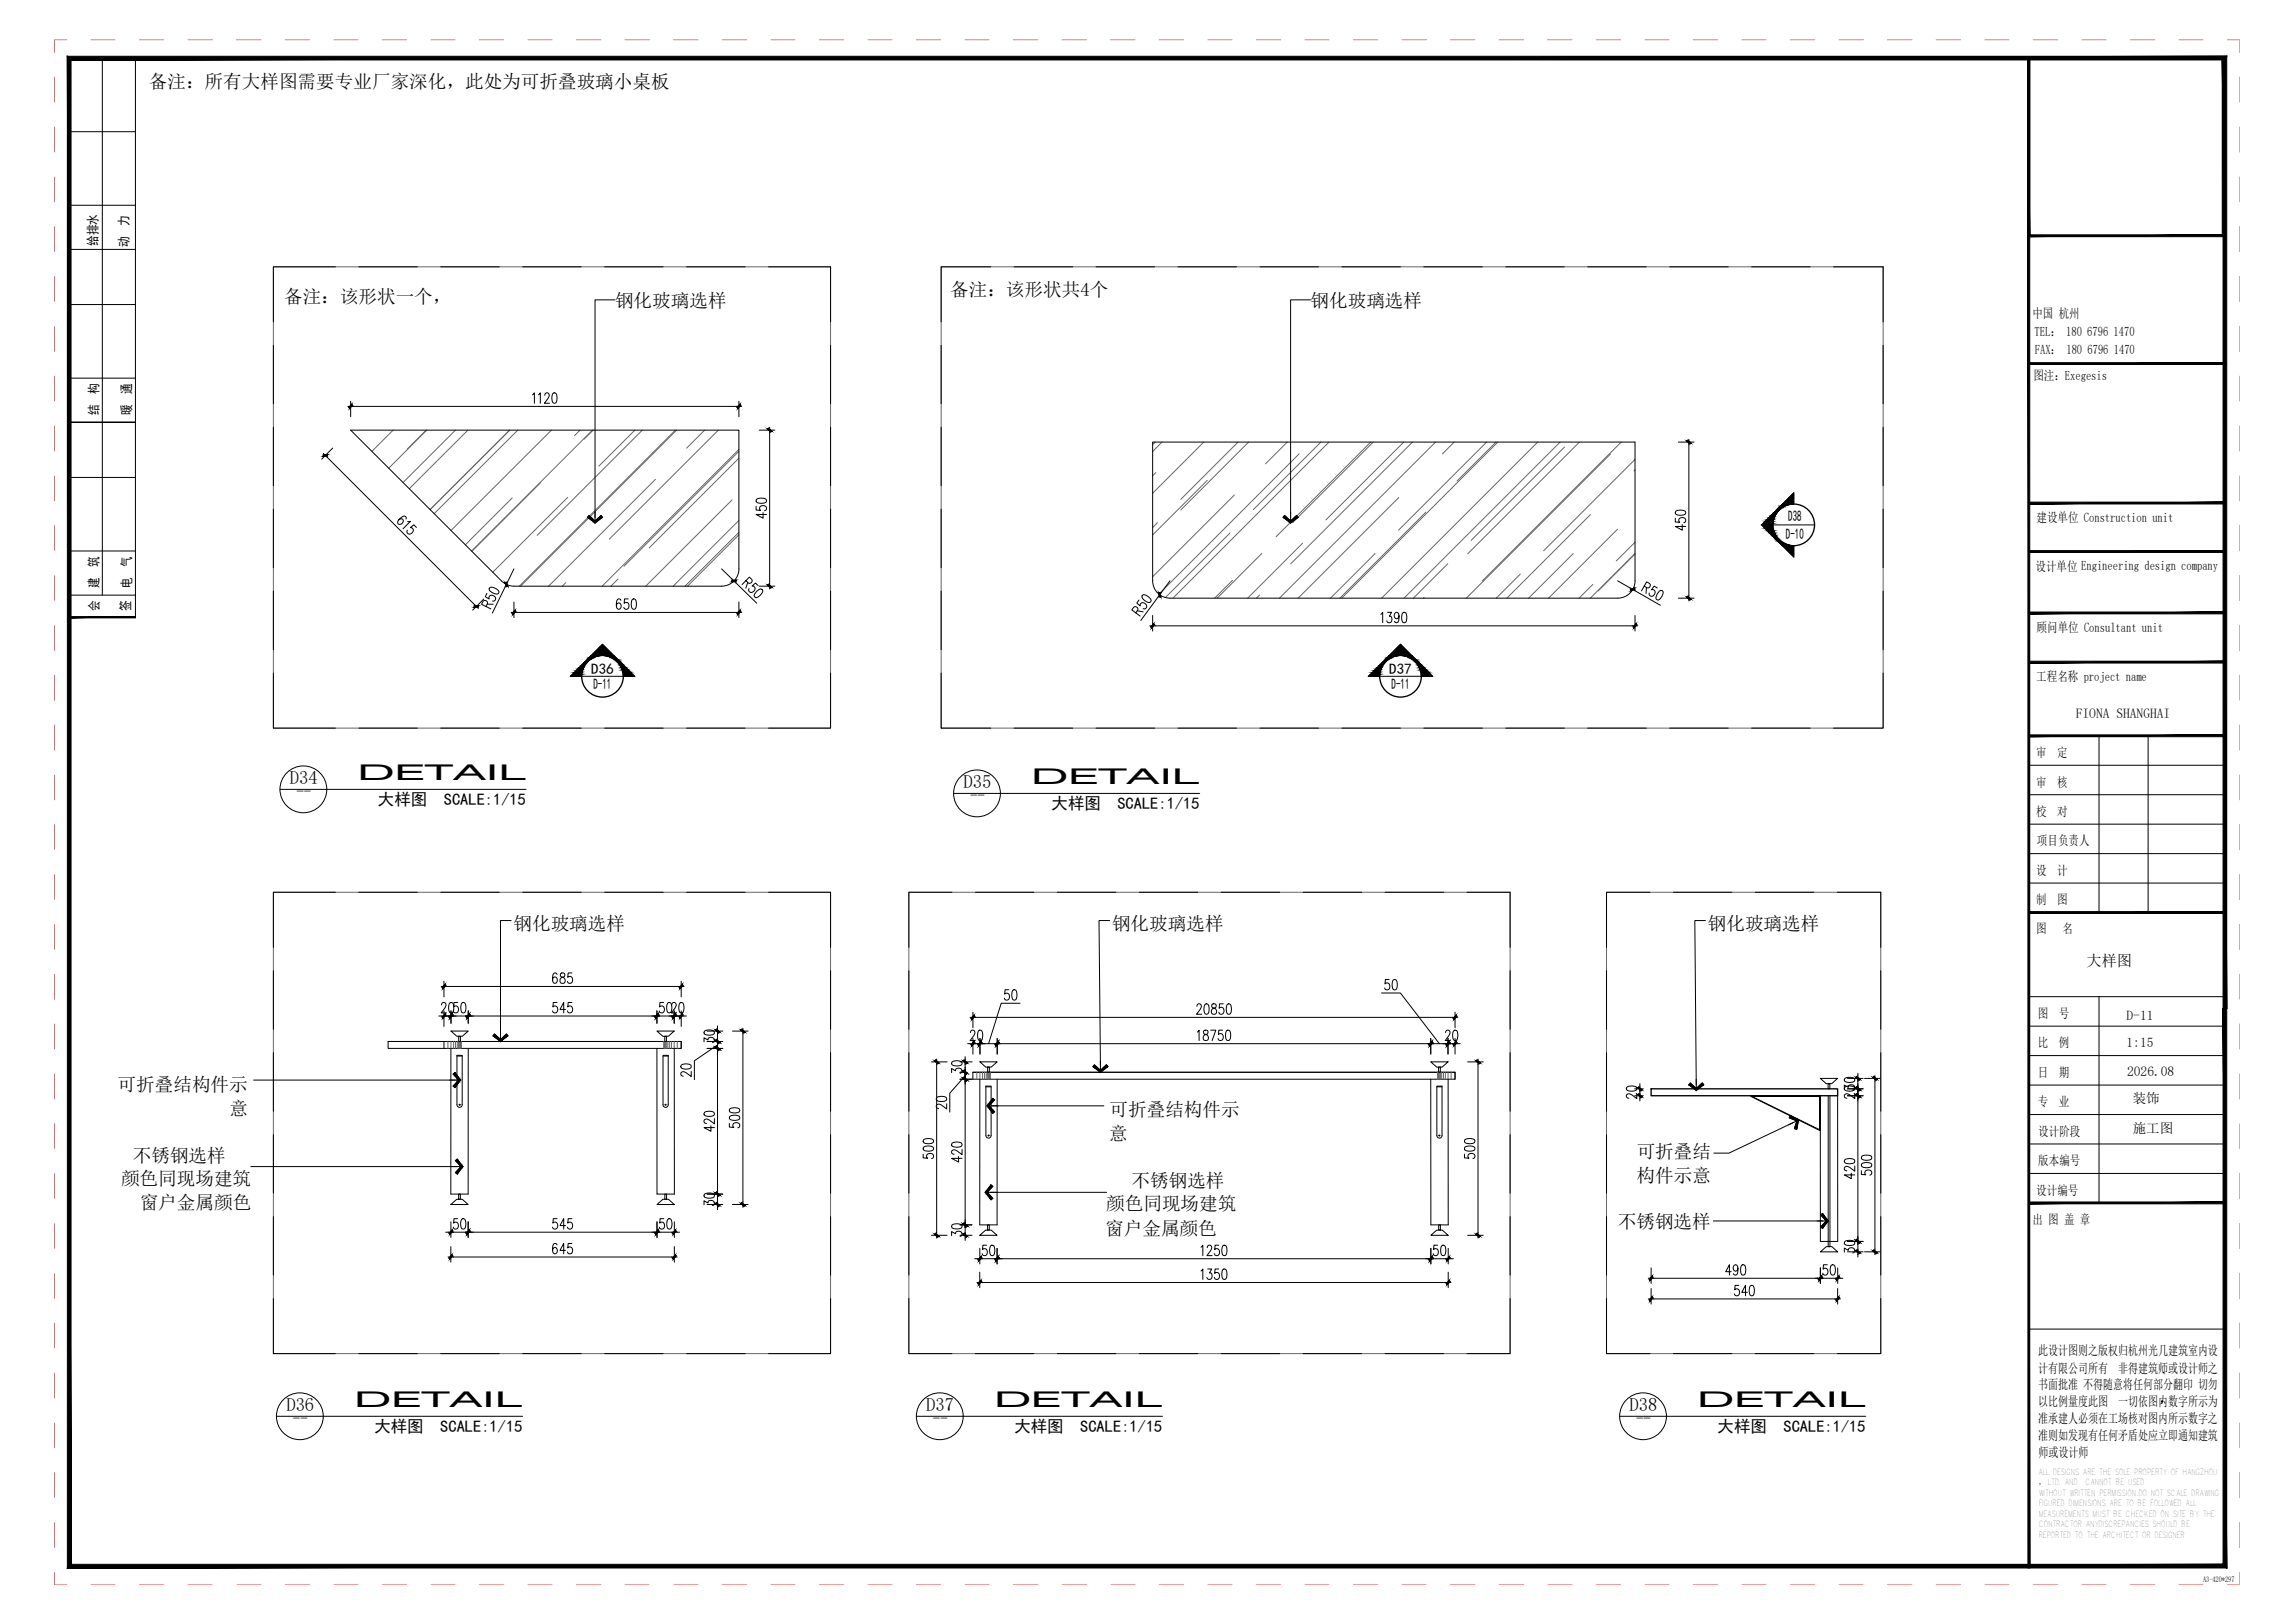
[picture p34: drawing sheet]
<svg xmlns="http://www.w3.org/2000/svg" width="594mm" height="420mm" viewBox="0 0 594 420" stroke-linecap="round" stroke-linejoin="round" font-family="sans-serif">
<defs><g id="words">
<g font-size="5.6">
<text x="92.6" y="202">DETAIL</text>
<text x="266.9" y="203.1">DETAIL</text>
<text x="91.7" y="364.3">DETAIL</text>
<text x="257.3" y="364.3">DETAIL</text>
<text x="439.4" y="364.3">DETAIL</text>
</g>
<g font-size="4.8">
<text x="38.5" y="22.9">备注：所有大样图需要专业厂家深化，此处为可折叠玻璃小桌板</text>
<text x="246" y="76.7">备注：该形状共4个</text>
<text x="73.5" y="78.5">备注：该形状一个，</text>
<text x="159.2" y="79.6">钢化玻璃选样</text>
<text x="339.3" y="79.6">钢化玻璃选样</text>
<text x="75" y="202.9">D34</text>
<text x="249.4" y="203.9">D35</text>
<text x="76.7" y="206.6">--</text>
<text x="251.1" y="207.7">--</text>
<text x="132.9" y="240.7">钢化玻璃选样</text>
<text x="287.9" y="240.7">钢化玻璃选样</text>
<text x="442.1" y="240.7">钢化玻璃选样</text>
<text x="30.4" y="282.3">可折叠结构件示</text>
<text x="59.4" y="288.5">意</text>
<text x="287.2" y="289">可折叠结构件示</text>
<text x="287.1" y="295.2">意</text>
<text x="423.7" y="299.8">可折叠结</text>
<text x="34.4" y="300.7">不锈钢选样</text>
<text x="423.7" y="306">构件示意</text>
<text x="31.3" y="306.7">颜色同现场建筑</text>
<text x="292.9" y="307.4">不锈钢选样</text>
<text x="36.2" y="312.9">窗户金属颜色</text>
<text x="286.4" y="313.4">颜色同现场建筑</text>
<text x="418.8" y="317.9">不锈钢选样</text>
<text x="286.1" y="319.6">窗户金属颜色</text>
<text x="74.1" y="365.2">D36</text>
<text x="239.8" y="365.2">D37</text>
<text x="421.8" y="365.2">D38</text>
<text x="75.8" y="368.9">--</text>
<text x="241.5" y="368.9">--</text>
<text x="423.5" y="368.9">--</text>
</g>
<g font-size="4.3">
<text x="97.8" y="208.4">大样图</text>
<text x="114.9" y="208.4">SCALE:1/15</text>
<text x="272.2" y="209.4">大样图</text>
<text x="289.2" y="209.4">SCALE:1/15</text>
<text x="96.9" y="370.7">大样图</text>
<text x="114" y="370.7">SCALE:1/15</text>
<text x="262.6" y="370.7">大样图</text>
<text x="279.6" y="370.7">SCALE:1/15</text>
<text x="444.6" y="370.7">大样图</text>
<text x="461.7" y="370.7">SCALE:1/15</text>
</g>
<g font-size="3.9">
<text x="462.9" y="134.9">D38</text>
<text x="462.3" y="139.6">D-10</text>
<text x="153" y="174.4">D36</text>
<text x="153.6" y="178.4">D-11</text>
<text x="359.6" y="174.4">D37</text>
<text x="360.2" y="178.4">D-11</text>
<text x="540.1" y="250.2">大样图</text>
</g>
<g font-size="3.5">
<text x="537.3" y="186">FIONA SHANGHAI</text>
<text x="550.5" y="263.9">D-11</text>
<text x="550.5" y="271">1:15</text>
<text x="550.6" y="278.5">2026.08</text>
<text x="552.1" y="285.5">装饰</text>
<text x="552.1" y="293.4">施工图</text>
</g>
<g font-size="3.4">
<text x="33.2" y="58.5" transform="rotate(-90 33.2 58.5)">力</text>
<text x="25.2" y="63.6" transform="rotate(-90 25.2 63.6)">给排水</text>
<text x="33.2" y="64" transform="rotate(-90 33.2 64)">动</text>
<text x="526.1" y="82.3">中国 杭州</text>
<text x="526.7" y="87">TEL： 180 6796 1470</text>
<text x="526.7" y="91.6">FAX： 180 6796 1470</text>
<text x="25.5" y="101.9" transform="rotate(-90 25.5 101.9)">构</text>
<text x="33.9" y="101.9" transform="rotate(-90 33.9 101.9)">通</text>
<text x="526.3" y="98.3">图注：Exegesis</text>
<text x="25.5" y="107.4" transform="rotate(-90 25.5 107.4)">结</text>
<text x="33.9" y="107.4" transform="rotate(-90 33.9 107.4)">暖</text>
<text x="527.2" y="135.2">建设单位 Construction unit</text>
<text x="25.5" y="146.7" transform="rotate(-90 25.5 146.7)">筑</text>
<text x="33.9" y="146.7" transform="rotate(-90 33.9 146.7)">气</text>
<text x="526.9" y="147.8">设计单位 Engineering design company</text>
<text x="25.5" y="152.2" transform="rotate(-90 25.5 152.2)">建</text>
<text x="33.9" y="152.2" transform="rotate(-90 33.9 152.2)">电</text>
<text x="25.6" y="158.2" transform="rotate(-90 25.6 158.2)">会</text>
<text x="33.7" y="158.2" transform="rotate(-90 33.7 158.2)">签</text>
<text x="527.2" y="163.7">顾问单位 Consultant unit</text>
<text x="527.1" y="176.4">工程名称 project name</text>
<text x="527.1" y="196">审</text>
<text x="532.5" y="196">定</text>
<text x="527.1" y="203.6">审</text>
<text x="532.5" y="203.6">核</text>
<text x="527.1" y="211.2">校</text>
<text x="532.5" y="211.2">对</text>
<text x="527.3" y="218.9">项目负责人</text>
<text x="527.1" y="226.5">设</text>
<text x="532.5" y="226.5">计</text>
<text x="527.1" y="234.1">制</text>
<text x="532.5" y="234.1">图</text>
<text x="527.1" y="241.6">图</text>
<text x="533.9" y="241.6">名</text>
<text x="527.5" y="263.5">图</text>
<text x="532.9" y="263.5">号</text>
<text x="527.5" y="271.1">比</text>
<text x="532.9" y="271.1">例</text>
<text x="527.5" y="278.8">日</text>
<text x="532.9" y="278.8">期</text>
<text x="527.5" y="286.4">专</text>
<text x="532.9" y="286.4">业</text>
<text x="527.6" y="294">设计阶段</text>
<text x="527.6" y="301.7">版本编号</text>
<text x="527.1" y="309.3">设计编号</text>
<text x="526.1" y="316.8">出 图 盖 章</text>
<text x="527.6" y="350.9">此设计图则之版权归杭州光几建筑室内设</text>
<text x="527.6" y="355.3">计有限公司所有</text>
<text x="527.6" y="359.7">书面批准 不得随意将任何部分翻印 切勿</text>
<text x="548.3" y="355.3">非得建筑师或设计师之</text>
<text x="527.6" y="364.1">以比例量度此图</text>
<text x="548.3" y="364.1">一切依图内数字所示为</text>
<text x="527.6" y="368.5">准承建人必须在工场核对图内所示数字之</text>
<text x="527.6" y="372.9">准则如发现有任何矛盾处应立即通知建筑</text>
<text x="527.7" y="377.1">师或设计师</text>
</g>
<text font-size="2.3" x="527.7" y="384.5">， LTD. AND</text>
<g font-size="2.1">
<text x="527.6" y="381.8">ALL DESIGNS ARE THE SOLE PROPERTY OF HANGZHOU</text>
<text x="527.7" y="389.9">FIGURED DIMENSIONS ARE TO BE FOLLOWED ALL</text>
<text x="527.7" y="387.2">WITHOUT WRITTEN PERMISSION.DO NOT SCALE DRAWING</text>
<text x="539.8" y="384.5">CANNOT BE USED</text>
<text x="527.7" y="392.6">MEASUREMENTS MUST BE CHECKED ON SITE BY THE</text>
<text x="527.7" y="395.3">CONTRACTOR ANYDISCREPANCIES SHOULD BE</text>
<text x="527.7" y="398">REPORTED TO THE ARCHITECT OR DESIGNER</text>
</g>
<text font-size="2" x="570.3" y="409.6">A3-420*297</text>
</g></defs>
<!-- layer: FC-TEXT -->
<g fill="none" stroke="#666" stroke-width=".26">
<path d="M101.8 111.4l-5.5 5.4M110.3 111.4l-4.9 4.9M110.5 111.4l-9.9 9.8M117.9 111.4l-13.6 13.5M121.1 111.4l-15.2 15.1M131.9 111.4l-20.6 20.5M134 111.4l-21.6 21.6M142.7 111.4l-25.9 25.9M150.2 111.4l-1.5 1.4M153.4 111.4l-31.3 31.2M153.5 111.4l-2.3 2.3M164.3 111.4l-9.3 9.3"/>
<path d="M166.3 111.4l-27.3 27.2M174.8 111.4l-40.4 40.4M175.2 111.4l-40.5 40.4M182.4 111.4l-4.7 4.6M185.9 111.4l-28.1 28.2M191.3 118.6l-23.2 23.2M191.3 116.3l-35.4 35.5M191.3 116.8l-29.8 29.8M299 114.4l-.6 .7M300.8 114.4l-2.4 2.5M311.6 114.4l-13.2 13.3M320.5 114.4l-14.8 14.9"/>
<path d="M323.2 114.4l-17.5 17.6M333.2 114.4l-5.6 5.7M336.3 117.5l-36.3 36.3M341.9 114.4l-17.5 17.5M344 114.4l-40.4 40.5M354.8 114.4l-24.5 24.5M355.5 114.4l-20.8 20.8M363.4 114.4l-20.2 20.2M365.6 114.4l-31.5 31.6M371.6 114.4l-40.4 40.5M376.4 114.4l-3 3.1M384.8 114.4l-22.8 22.9"/>
<path d="M387.2 114.4l-10 10.1M387.7 114.4l-40.4 40.5M398 114.4l-40.4 40.5M403.8 114.4l-40.4 40.5M405 115.7l-24.2 24.2M408.9 114.4l-29 29M416.9 117.5l-37.3 37.4M419.7 114.4l-36 36M423.2 118.9l-23.6 23.7M132.6 128.9l-12.1 12.1M139.9 125l-17.8 17.7M146.9 128.8l-19.3 19.3"/>
<path d="M169.7 124.1l-27.7 27.7M189.5 129.4l-22.4 22.4M191.3 134.7l-17 17.1M191.3 137.8l-14 14M191.3 138.4l-13.3 13.4M299.2 122.3l-.8 .9M299.6 135.3l-1.2 1.3M312.5 124.4l-14.1 14.1M318.4 138l-16.7 16.7M319.5 128.1l-21.1 21.2M362.1 128.8l-26.1 26.1M369.1 132.6l-22.3 22.3"/>
<path d="M411.7 133.2l-21.6 21.7M418.7 137l-17.8 17.9M423.2 121.7l-.2 .2M146.5 150.8l-1 1M160 149.9l-1.9 1.9M319 150.2l-4.6 4.7M326.1 154l-.9 .9M326.6 143.3l-11.5 11.6M337.2 140.6l-14.2 14.3M356 143.3l-11.6 11.6M368.6 154.7l-.2 .2M374.8 146l-8.9 8.9"/>
<path d="M393.5 148.6l-6.2 6.3M407.3 143.3l-11.6 11.6M412.3 151.3l-3.5 3.6M423.2 143.4l-9.5 9.6M423.2 140.4l-4.8 4.8M423.2 143.3l-11.5 11.6"/>
</g>
<path d="M90.8 111.4h100.5v35.9a4.5 4.5 0 0 1-4.5 4.5h-53.8l-1.7-.4-1.4-1zM298.4 150.4a4.5 4.5 0 0 0 4.5 4.5h115.9a4.5 4.5 0 0 0 4.4-4.5M298.4 150.4v-36h124.8v36" fill="none" stroke="#000" stroke-width=".26"/>
<g fill="none" stroke="#000" stroke-width=".26">
<path d="M84.7 118.4l38.1 38.1M86.1 116l-2.8 2.9M90.8 103.9v4M91.4 105.2h99.2M137.8 102.2l.5-.5v2.7M139.4 102.2l.5-.5v2.7M141 102.3l.4-.6h.4l.4 .5-.3 .9-1 1.3h1.4M143.1 101.8l.5-.1a1.63 1.63 0 0 1 .5 2.2l-.2 .4-.5 .1a1.63 1.63 0 0 1-.5-2.2zM191.3 103.9v4M196.5 111.4h4.1M199.2 112v39.1M434.5 114.4h4"/>
<path d="M437.2 115.1v39.1M105.1 134.4l.1-.3-.3-.4a1.5 1.5 0 0 0-1.6 .8l-.4 .8a.74 .74 0 0 0 1.2 .2 .74 .74 0 0 0-.2-1.2l-.6 .2M105.5 135h.7l-1.9 1.9M107.8 136.5l-.7-.6-.9 .7a.86 .86 0 0 1 .6 1.3 .86 .86 0 0 1-1.4 .1v-.7M195.7 131.1v.9l1.2 .1a.74 .74 0 0 1-.2-.9 .74 .74 0 0 1 1-.3 .68 .68 0 0 1 .7 .5 .68 .68 0 0 1-.5 .8M195.9 129.2l1-.2a1.18 1.18 0 0 1 1.5 .7 1.86 1.86 0 0 1-2.7 0zM197.5 132.7v1.5l-1.8-1h2.7M433.7 134.2v.9l1.1 .1a.74 .74 0 0 1-.1-.9 .74 .74 0 0 1 .9-.3 .7 .7 0 0 1 .7 .4 .7 .7 0 0 1-.2 .8l-.3 .1M433.8 132.3l1-.2a1.16 1.16 0 0 1 1.6 .7 1.63 1.63 0 0 1-2.2 .5l-.5-.5zM435.5 135.8v1.5l-1.8-1h2.7M125.2 155.1l-2.8 2.9M125.8 157l.4-1.1-.5-.4h-.4l-.6 .9 2.4 1.2"/>
<path d="M126 153.6l-.4 .9 1 .6a.86 .86 0 0 1 1-1 .86 .86 0 0 1 .6 1.3l-.7 .2M126.1 156.4h1.6M126.7 152.2a1.65 1.65 0 0 1 2.2 .5l.3 .4-.1 .5a1.62 1.62 0 0 1-2.2-.5l-.3-.4zM130.8 151.9l-3.3 6.8M133 155.8v4.1M133 147.3l-1.9 4M133.7 158.5h56.9M160.7 155.4l-.1-.2-.5-.2a1.48 1.48 0 0 0-.5 1.8l.2 .8a.74 .74 0 0 0 1-.7 .74 .74 0 0 0-1-.7l-.2 .6M162.6 155h-.9l-.1 1.2a.74 .74 0 0 1 .9-.2 .74 .74 0 0 1 .3 1 .69 .69 0 0 1-.5 .7 .69 .69 0 0 1-.8-.5M163.7 155.2l.5-.2a1.63 1.63 0 0 1 .5 2.2l-.2 .4-.5 .1a1.63 1.63 0 0 1-.5-2.1zM186.8 147.3l3.2 3.1M190.5 150.9l5.4 5.3"/>
<path d="M191.3 155.8v4.1M193.1 150.3l.6 .6a.67 .67 0 0 0 .8-.1 .67 .67 0 0 0 .1-.8l-.6-.6-1.9 1.9M193.6 150.8l-.5 1.5M196 153l.9-.6 .5 .3a1.65 1.65 0 0 1-1.2 1.9l-.4 .1-.5-.2a1.34 1.34 0 0 1 .7-1.5zM196.3 151.6l-.7-.7-.9 .8a.86 .86 0 0 1 .6 1.3 .86 .86 0 0 1-1.4 .1v-.7M196.5 151.8h4.1M294 158.7l.6-1.1-.2-.3-.7-.3-.7 .9 2.1 1.6M294.4 158.1l1.5 .3M294.8 155.3l-.5 .8 .8 .8a.74 .74 0 0 1 .5-.9 .74 .74 0 0 1 .9 .3 .69 .69 0 0 1 .3 .9 .69 .69 0 0 1-.9 .4M295.8 154.1a1.63 1.63 0 0 1 2 .9l.2 .4-.2 .4a1.63 1.63 0 0 1-2-.9l-.2-.3zM298.4 159.3v4.1M299.8 154.5l-4.5 6.1"/>
<path d="M302.9 150.4l-2.7 3.6M357.4 159l.5-.5v2.7M359.2 158.5h1l-.6 1a.79 .79 0 0 1 .7 1.1 .79 .79 0 0 1-1.2 .4l-.1-.3M362.1 159.4l-.2 .7a.74 .74 0 0 1-1-.7 .74 .74 0 0 1 1-.7 2.42 2.42 0 0 1 0 2.4l-.5 .1-.4-.4M363.1 158.7l.5-.2a1.63 1.63 0 0 1 .5 2.2l-.2 .4-.5 .1a1.65 1.65 0 0 1-.5-2.2zM418.7 150.4l3.9 2.2M423.2 152.9l6.6 3.8M423.2 159.3v4.1M425.6 151.7l1.1 .5 .5-.5v-.4l-.9-.7-1.4 2.4M426.2 152.1l-.1 1.5M429 152.2l-.8-.5-.7 1a.67 .67 0 0 1 1 .7l-.2 .4a.74 .74 0 0 1-.7 .6 .74 .74 0 0 1-.7-.6v-.3M429.5 153.1l.4-.3 .4 .2a1.64 1.64 0 0 1-.6 2.1l-.4 .2-.5-.1a1.65 1.65 0 0 1 .7-2.1z"/>
<path d="M434.5 154.9h4M299 162h123.6M114.9 254v4.1M115.6 255.4h60.1M116.4 259.7l.5-.2a1.63 1.63 0 0 1 .5 2.2l-.2 .4-.5 .1a1.65 1.65 0 0 1-.5-2.2zM118.5 259.5h-1l-.1 1.2a.74 .74 0 0 1 1-.2 .74 .74 0 0 1 .3 .9 .7 .7 0 0 1-.4 .8 .7 .7 0 0 1-.9-.2l-.1-.3M119.6 259.7l.4-.2a1.83 1.83 0 0 1 0 2.7h-.2a1.65 1.65 0 0 1-.4-2.2zM144.2 259.5h-1l-.1 1.2a.74 .74 0 0 1 1-.2 .74 .74 0 0 1 .3 .9 .7 .7 0 0 1-.5 .8 .7 .7 0 0 1-.8-.2l-.1-.3M144.2 252.3l-.1-.3-.5-.1a1.5 1.5 0 0 0-.6 1.8l.3 .7a.74 .74 0 0 0 1-.7 .74 .74 0 0 0-1-.7l-.3 .7M145.1 252a.62 .62 0 0 0 .2 .9 .83 .83 0 0 1 1.1 .9 .83 .83 0 0 1-1.3 .6 1.07 1.07 0 0 1 0-1.1 1.07 1.07 0 0 1 1-.5 .58 .58 0 0 0-.3-.9zM148 259.5h-.9l-.1 1.2a.74 .74 0 0 1 .9-.2 .74 .74 0 0 1 .3 .9 .7 .7 0 0 1-.4 .8 .7 .7 0 0 1-.8-.2l-.1-.3M148 251.9h-.9l-.1 1.1a.74 .74 0 0 1 .9-.1 .74 .74 0 0 1 .3 .9 .7 .7 0 0 1-.4 .7 .7 .7 0 0 1-.8-.2l-.1-.3"/>
<path d="M171.8 259.5h-1l-.1 1.2a.85 .85 0 0 1 1.4 .5 .85 .85 0 0 1-1 1l-.5-.5M172.9 259.7l.4-.2a1.65 1.65 0 0 1 .5 2.2l-.2 .4-.4 .1a1.63 1.63 0 0 1-.5-2.2zM176 259.7l.5-.2a1.65 1.65 0 0 1 .5 2.2l-.2 .4-.5 .1a1.63 1.63 0 0 1-.5-2.2zM176.3 254v4.1M261.1 256.2h-.9l-.1 1.2a.74 .74 0 0 1 .9-.2 .74 .74 0 0 1 .3 .9 .69 .69 0 0 1-.5 .8 .69 .69 0 0 1-.8-.5M262.2 256.3l.5-.1a1.63 1.63 0 0 1 .5 2.2l-.2 .4-.5 .1a1.63 1.63 0 0 1-.5-2.2zM264.1 259.7h-4.9l-3.3 10.5M311.9 260l.5-.1a1.63 1.63 0 0 1 .5 2.2l-.2 .3-.5 .2a1.65 1.65 0 0 1-.5-2.2zM313.8 260a.62 .62 0 0 0 .2 .9 .84 .84 0 0 1 1 .9 .84 .84 0 0 1-1.2 .6 1.07 1.07 0 0 1-.1-1.1 1.07 1.07 0 0 1 1-.5 .58 .58 0 0 0-.3-.9zM316.6 259.9h-.9l-.1 1.1a.74 .74 0 0 1 .9-.1 .74 .74 0 0 1 .3 .9 .68 .68 0 0 1-.5 .8 .68 .68 0 0 1-.8-.5M317.7 260l.5-.1a1.65 1.65 0 0 1 .5 2.2l-.2 .3-.5 .2a1.65 1.65 0 0 1-.5-2.2zM357.6 257.1h4.9l10.1 13.1"/>
<path d="M359.6 253.6h-1l-.1 1.1a.74 .74 0 0 1 1-.1 .74 .74 0 0 1 .3 .9 .7 .7 0 0 1-.5 .7 .7 .7 0 0 1-.8-.2l-.1-.2M360.6 253.7l.5-.1a1.61 1.61 0 0 1 .5 2.2l-.2 .3-.5 .2a1.63 1.63 0 0 1-.4-2.2zM100.5 269.6h75.8v1.8M113.6 263h.7M114.3 260.2l.4-.7h.4l.4 .5-.3 .9-1 1.3h1.3M114.9 269.6h-14.4v1.8h14.4M114.9 269.6h61.4v1.8h-61.4M114.9 261.7v4M114.9 269.6v1.8M114.9 263h6.3M116.7 271.4v37.7h4.5v-37.7M116.7 266.9h4.5l-1.5 1.4h-1.5z"/>
<path d="M116.7 261.7v3.2M118.3 273.2h1.3v12.8a.67 .67 0 0 1-.6 .7 .67 .67 0 0 1-.7-.7zM118.3 273.4h1.3M118.7 268.3h.5v1.3h-.5zM121.2 261.7v3.2M121.9 263h47.5M146.4 261.3h-1.4l.9-1.8v2.7M170 266.9h4.5l-1.5 1.4h-1.4zM170 271.4l.1 37.7h4.5l-.1-37.7M170 261.7v3.2M170 263h6.3M171.6 273.2h1.4v12.8a.67 .67 0 0 1-.7 .7 .67 .67 0 0 1-.7-.7z"/>
<path d="M171.6 273.4h1.4M172.1 268.3h.4v1.3h-.4zM173.9 260.2l.1-.4a.61 .61 0 0 1 .9-.1 .61 .61 0 0 1 0 .8l-1.1 1.7h1.3M174.5 261.7v3.2M176.3 261.7v4M176.4 275.7a2.59 2.59 0 0 1 2.4 0l.1 .5a1.61 1.61 0 0 1-2.2 .5l-.5-.5zM177 263h.7M178.9 277.3v1.4l-1.6-1.2a.61 .61 0 0 0-1 .2 .61 .61 0 0 0 .4 .9h.2M182.2 269.7v-1l1.1 .5a.79 .79 0 0 1 1-.6 .79 .79 0 0 1 .4 1.2l-.3 .1M182.4 266.9a2.59 2.59 0 0 1 2.4 0l.1 .5a1.63 1.63 0 0 1-2.2 .5l-.5-.5zM183 269.6h4.1M183 271.4h4.1"/>
<path d="M183 266.9h4.1M185.7 270.5l-6 4.1v4.9M185.7 271.4v-1.8v1.8M185.7 265.6v.7M185.7 266.9v2.7M185.7 270.3v.7M185.7 272.1v36.3M189.6 266.9h4.1M192.3 267.6v43.5M241.1 274.9h4.1M242.5 275.6v43.5M246.3 277.7v-1.1l1.1 .6a.79 .79 0 0 1 1-.6 .79 .79 0 0 1 .4 1.2l-.3 .1"/>
<path d="M246.5 274.9a2.61 2.61 0 0 1 2.4 0l.1 .5a1.63 1.63 0 0 1-2.1 .5l-.6-.5zM248.5 279.4h3.1M248.5 274.9h3.1M249.8 278.5l-3.9 4.5v4.9M249.8 279.4v-1.8v1.8M249.8 274.9v2.7h-1.3M249.8 273.5v.7M249.8 278.3v.6M250.5 270.2h.7M251.2 267.3l.1-.4a.62 .62 0 0 1 .9-.1 .62 .62 0 0 1 .1 .9l-1.2 1.7h1.4M251.8 277.6h124.8v1.8h-124.8zM251.8 277.6h124.8v1.8"/>
<path d="M251.8 262v4.1M251.8 268.8v4.1M251.8 270.2h1.9M252.5 263.4h123.5M253.3 266.8l.5-.1a1.63 1.63 0 0 1 .5 2.2l-.2 .3-.5 .2a1.63 1.63 0 0 1-.5-2.2zM253.6 279.4v37.7h4.5v-37.7M253.7 274.9h4.4l-1.5 1.3h-1.4zM253.7 268.8v4.1M254.3 270.2h3.2M255.7 276.2h.4v1.4h-.4zM258.1 268.8v4.1M258.8 270.2h110.9"/>
<path d="M309.8 260.5l.1-.4a.61 .61 0 0 1 .9-.1 .61 .61 0 0 1 .1 .9l-1.2 1.7h1.4M309.9 267.2l.5-.5v2.7M311.6 266.8a.62 .62 0 0 0 .2 .9 .84 .84 0 0 1 1 .8 .84 .84 0 0 1-.9 .9 .88 .88 0 0 1-.4-1.1 .88 .88 0 0 1 .9-.6 .56 .56 0 0 0 .3-.5 .56 .56 0 0 0-.4-.5zM313.4 266.7h1.3l-.9 2.7M316.5 266.7h-1l-.1 1.1a.74 .74 0 0 1 1-.1 .74 .74 0 0 1 .2 .9 .69 .69 0 0 1-.5 .8 .69 .69 0 0 1-.8-.5M317.5 266.8l.5-.1a1.61 1.61 0 0 1 .5 2.2l-.2 .3-.5 .2a1.63 1.63 0 0 1-.5-2.2zM370.4 274.9h4.4l-1.5 1.3h-1.4zM370.4 279.4v37.7h4.5v-37.7M370.4 268.8v4.1M371 270.2h3.2M372.4 276.2h.4v1.4h-.4zM374.2 267.3l.1-.4a.62 .62 0 0 1 .9-.1 .62 .62 0 0 1 .1 .9l-1.2 1.7h1.4"/>
<path d="M374.8 270.2h1.8M374.8 268.8v4.1M376.3 266.8l.5-.1a1.61 1.61 0 0 1 .5 2.2l-.2 .3-.5 .2a1.61 1.61 0 0 1-.5-2.2zM376.6 262v4.1M376.6 268.8v4.1M377.3 270.2h.7M379.9 274.9h4M382.6 275.6v43.5M471.2 279.2h4.5l-1.5 1.3h-1.5zM477.6 279.2l1-.3a1.17 1.17 0 0 1 1.5 .8 1.65 1.65 0 0 1-2.2 .4l-.5-.4zM478.2 279.2h4.1M480.9 277.8v.7"/>
<path d="M480.9 279.2v4.5M482.6 279.2h4.1M485.3 279.9v43.5M182.4 288l1-.3a1.16 1.16 0 0 1 1.5 .7 1.63 1.63 0 0 1-2.2 .5l-.5-.5zM184 291.4v1.5l-1.8-1h2.7M184.9 289.6v1.3l-1.6-1.1a.61 .61 0 0 0-1 .2 .61 .61 0 0 0 .4 .8h.2M188.8 290.8v1l1.2 .1a.74 .74 0 0 1-.2-1 .74 .74 0 0 1 .9-.3 .7 .7 0 0 1 .7 .5 .7 .7 0 0 1-.2 .8l-.2 .1M188.9 289l1.1-.3a1.16 1.16 0 0 1 1.5 .8 1.63 1.63 0 0 1-2.2 .4l-.5-.4zM188.9 287.1l1.1-.3a1.16 1.16 0 0 1 1.5 .7 1.63 1.63 0 0 1-2.2 .5l-.5-.5zM239 298.8v.9l1.1 .1a.74 .74 0 0 1-.1-.9 .74 .74 0 0 1 .9-.3 .7 .7 0 0 1 .7 .4 .7 .7 0 0 1-.2 .8l-.3 .1M239.1 297l1-.3a1.16 1.16 0 0 1 1.6 .7 1.63 1.63 0 0 1-2.2 .5l-.5-.5zM239.1 295l1-.3a1.16 1.16 0 0 1 1.6 .8 1.63 1.63 0 0 1-2.2 .5l-.5-.5z"/>
<path d="M242.5 284.1l1-.3a1.16 1.16 0 0 1 1.6 .8 1.61 1.61 0 0 1-2.2 .5l-.5-.5zM245.1 285.7v1.4l-1.7-1.2a.61 .61 0 0 0-1 .2 .61 .61 0 0 0 .5 .9h.1M246.5 295.9l1-.3a1.18 1.18 0 0 1 1.5 .8 1.65 1.65 0 0 1-2.1 .5l-.6-.5zM248.1 299.4v1.4l-1.8-.9h2.7M249 297.6v1.3l-1.3-1-.8-.2-.4 .2-.2 .5 .7 .4M249.8 280.1v36.3M255.2 294v-12.8h1.4v12.8M255.2 281.4h1.4M255.2 294a.67 .67 0 0 0 .7 .6 .67 .67 0 0 0 .7-.6M371.9 294v-12.8h1.4v12.8M371.9 281.4h1.4M371.9 294a.67 .67 0 0 0 .7 .6 .67 .67 0 0 0 .7-.6"/>
<path d="M379.1 298.8v.9l1.1 .1a.74 .74 0 0 1-.1-.9 .74 .74 0 0 1 .9-.3 .68 .68 0 0 1 .8 .5 .68 .68 0 0 1-.5 .8M379.2 297l1-.3a1.18 1.18 0 0 1 1.6 .7 1.65 1.65 0 0 1-2.2 .5l-.5-.5zM379.2 295l1-.3a1.18 1.18 0 0 1 1.6 .8 1.65 1.65 0 0 1-2.2 .5l-.5-.5zM421.1 281.4a2.59 2.59 0 0 1 2.5 0l.1 .5a1.63 1.63 0 0 1-2.2 .5l-.5-.5zM423.1 283.7h2.3M423.1 281.9h2.3M423.7 283.1v1.3l-1.7-1.2a.61 .61 0 0 0-.9 .2 .61 .61 0 0 0 .4 .9h.1M424.5 280.5v.7M424.5 281.9v1.8M424.5 284.3v.7M453.2 283.8l17.8 8.8M453.5 283.8l17.5 8.7"/>
<path d="M473.2 280.5h.5v1.4h-.5zM473.2 283.7v37.7M473.7 283.7v37.7M475.7 283.7v37.7h-4.5v-37.7v.1h-18v-.1h18v8.9h-.2v-8.8M477.4 282v-1.1l1 .6a.79 .79 0 0 1 1.1-.6 .79 .79 0 0 1 .4 1.2l-.3 .1M477.6 281.4a2.59 2.59 0 0 1 2.4 0l.1 .5a1.65 1.65 0 0 1-2.2 .5l-.5-.5zM478.2 283.7h4.1M478.2 281.9h4.1M480.1 283.1v1.3l-1.7-1.2a.61 .61 0 0 0-.9 .2 .61 .61 0 0 0 .4 .9h.2M480.9 284.3v36.4M482 299.3l1-.3a1.16 1.16 0 0 1 1.5 .8 1.63 1.63 0 0 1-2.2 .5l-.5-.5zM115.4 319h.6"/>
<path d="M116.7 311.8l1.5-1.3h1.5l1.5 1.3zM116.7 316.3v4M116.7 319h4.5M118.5 315.5h-1l-.1 1.1a.74 .74 0 0 1 1-.1 .74 .74 0 0 1 .3 .9 .7 .7 0 0 1-.5 .7 .7 .7 0 0 1-.8-.2l-.1-.2M118.7 309.1h.5v1.4h-.5zM119.5 315.6l.5-.1a1.83 1.83 0 0 1 0 2.7h-.2a1.61 1.61 0 0 1-.5-2.2zM121.2 316.3v4M121.9 319h47.5M144.2 315.5h-1l-.1 1.1a.74 .74 0 0 1 1-.1 .74 .74 0 0 1 .3 .9 .7 .7 0 0 1-.5 .7 .7 .7 0 0 1-.8-.2l-.1-.2M146.4 317.3h-1.4l.9-1.8v2.7M148 315.5h-.9l-.1 1.1a.74 .74 0 0 1 .9-.1 .74 .74 0 0 1 .3 .9 .7 .7 0 0 1-.4 .7 .7 .7 0 0 1-.8-.2l-.1-.2M170.1 311.8l1.5-1.3h1.4l1.5 1.3z"/>
<path d="M170.1 316.3v4M170.1 319h4.5M171.8 315.5h-.9l-.1 1.1a.74 .74 0 0 1 .9-.1 .74 .74 0 0 1 .3 .9 .7 .7 0 0 1-.4 .7 .7 .7 0 0 1-.8-.2l-.1-.2M172.1 309.1h.4v1.4h-.4zM172.9 315.6l.5-.1a1.83 1.83 0 0 1 0 2.7h-.2a1.61 1.61 0 0 1-.5-2.2zM174.6 316.3v4M175.2 319h.7M182.2 311.9v-1l1.1 .5a.79 .79 0 0 1 1.1-.6 .79 .79 0 0 1 .3 1.2l-.3 .1M182.4 309.1l1-.3a1.16 1.16 0 0 1 1.5 .8 1.61 1.61 0 0 1-2.2 .5l-.5-.5zM183 309.1h4.1M183 311.8h4.1M185.7 309.1v2.7"/>
<path d="M185.7 312.5v.7M189.6 311.8h4.1M241.1 319.8h4.1M246.3 319.9v-1.1l1.1 .6a.82 .82 0 0 1 1-.6 .82 .82 0 0 1 .5 1.1l-.4 .2M246.5 317.1l1-.3a1.18 1.18 0 0 1 1.5 .8 1.63 1.63 0 0 1-2.1 .5l-.6-.5zM248.5 317.1h3.1M248.5 319.8h3.1M249.8 317.1v2.7M253.6 319.8l1.5-1.4h1.5l1.5 1.4zM255.6 317.1h.5v1.3h-.5zM370.4 319.8l1.5-1.4h1.5l1.5 1.4zM372.4 317.1h.5v1.3h-.5z"/>
<path d="M379.9 319.8h4M477.6 300.2l1-.3a1.17 1.17 0 0 1 1.5 .8 1.65 1.65 0 0 1-2.2 .5l-.5-.5zM479.2 303.7v1.4l-1.8-.9h2.7M480.1 301.9v1.3l-1.7-1.2a.61 .61 0 0 0-.9 .2 .61 .61 0 0 0 .4 .9h.2M481.8 303.1v.9l1.2 .1a.74 .74 0 0 1-.2-.9 .74 .74 0 0 1 1-.3 .69 .69 0 0 1 .7 .5 .69 .69 0 0 1-.5 .8M482 301.2l1-.2a1.16 1.16 0 0 1 1.5 .7 1.61 1.61 0 0 1-2.2 .5l-.5-.5zM116.7 322.7v4.1M117.4 325.4h56.5M144.2 322.3l-.1-.3-.5-.1a1.48 1.48 0 0 0-.6 1.8l.3 .8a.74 .74 0 0 0 1-.7 .74 .74 0 0 0-1-.7l-.3 .6M146.4 323.7h-1.4l.9-1.8v2.7M148 321.9h-.9l-.1 1.2a.74 .74 0 0 1 .9-.2 .74 .74 0 0 1 .3 .9 .69 .69 0 0 1-.5 .8 .69 .69 0 0 1-.8-.5M174.6 322.7v4.1"/>
<path d="M249.8 320.5v.6M252.3 325.9h.7M253.6 329.3v4.1M253.6 323.2v4M253.6 325.9h4.5M254.3 332h119.9M255.4 322.4h-1l-.1 1.1a.74 .74 0 0 1 1-.1 .74 .74 0 0 1 .3 .9 .7 .7 0 0 1-.4 .7 .7 .7 0 0 1-.9-.2l-.1-.3M256.5 322.5l.4-.1a1.63 1.63 0 0 1 .5 2.1l-.2 .4-.5 .2a1.65 1.65 0 0 1-.4-2.2zM258.1 323.2v4M258.8 325.9h110.9M310.9 322.9l.5-.5v2.7M310.9 329l.5-.5v2.7"/>
<path d="M312.5 323l.1-.4a.61 .61 0 0 1 .9-.1 .61 .61 0 0 1 .1 .9l-1.2 1.7h1.4M312.6 328.5h1.1l-.6 1a.82 .82 0 0 1 .6 1.1 .82 .82 0 0 1-1.1 .5l-.2-.4M315.5 322.4h-1l-.1 1.1a.74 .74 0 0 1 1-.1 .74 .74 0 0 1 .3 .9 .7 .7 0 0 1-.4 .7 .7 .7 0 0 1-.9-.2l-.1-.3M315.5 328.5h-1l-.1 1.2a.74 .74 0 0 1 1-.2 .74 .74 0 0 1 .3 .9 .68 .68 0 0 1-.6 .8 .68 .68 0 0 1-.8-.5M316.6 322.5l.4-.1a1.63 1.63 0 0 1 .5 2.1l-.2 .4-.5 .2a1.65 1.65 0 0 1-.4-2.2zM316.6 328.6l.4-.1a1.63 1.63 0 0 1 .5 2.2l-.2 .4-.5 .1a1.65 1.65 0 0 1-.4-2.2zM370.4 325.9h4.5M370.4 323.2v4M372.1 322.4h-.9l-.1 1.1a.74 .74 0 0 1 .9-.1 .74 .74 0 0 1 .3 .9 .7 .7 0 0 1-.4 .7 .7 .7 0 0 1-.8-.2l-.1-.3M373.2 322.5l.5-.1a1.63 1.63 0 0 1 .5 2.1l-.2 .4-.5 .2a1.65 1.65 0 0 1-.5-2.2zM374.9 323.2v4M374.9 329.3v4.1"/>
<path d="M375.5 325.9h.7M427.4 328.2v4.1M427.4 333.6v4M428.1 330.9h42.4M428.1 336.3h46.9M448.2 329.2h-1.5l1-1.8v2.7M449.9 328.3a.71 .71 0 0 1-.7 .8 .8 .8 0 0 1-.6-1 .8 .8 0 0 1 1-.6 2.43 2.43 0 0 1 0 2.5l-.5 .1-.4-.4M450.1 332.8h-1l-.1 1.1a.74 .74 0 0 1 1-.1 .74 .74 0 0 1 .3 .9 .68 .68 0 0 1-.6 .8 .68 .68 0 0 1-.7-.6M450.8 327.5l.5-.1a1.63 1.63 0 0 1 .5 2.2l-.2 .4-.5 .1a1.61 1.61 0 0 1-.4-2.2zM452.3 334.6h-1.4l.9-1.8v2.7M453.1 332.9l.5-.1a1.65 1.65 0 0 1 .4 2.1l-.1 .4-.5 .2a1.63 1.63 0 0 1-.5-2.2zM471.2 324.1l1.5-1.4h1.5l1.5 1.4z"/>
<path d="M471.2 328.2v4.1M471.2 330.9h4.5M473 327.4h-1l-.1 1.2a.74 .74 0 0 1 1-.2 .74 .74 0 0 1 .3 .9 .69 .69 0 0 1-.6 .8 .69 .69 0 0 1-.8-.5M473.2 321.4h.5v1.3h-.5zM474 327.5l.5-.1a1.61 1.61 0 0 1 .5 2.2l-.2 .4-.5 .1a1.63 1.63 0 0 1-.4-2.2zM475.7 333.6v4M475.7 328.2v4.1M476.4 330.9h.7M477.4 324.2v-1.1l1 .6a.79 .79 0 0 1 1.1-.6 .79 .79 0 0 1 .4 1.2l-.3 .1M477.6 321.4l1-.3a1.18 1.18 0 0 1 1.5 .8 1.63 1.63 0 0 1-2.2 .4l-.5-.4zM478.2 321.4h4.1M478.2 324.1h4.1"/>
<path d="M480.9 321.4v2.7M480.9 324.7v.7M482.6 324.1h4.1"/>
<circle cx="119" cy="286" r=".13"/>
<circle cx="172.3" cy="286" r=".13"/>
<circle cx="255.9" cy="294" r=".13"/>
<circle cx="372.6" cy="294" r=".13"/>
</g>
<g fill="none" stroke="#666" stroke-width=".26">
<path d="M70.8 69.1h144.2v119.4h-144.2zM243.6 69.1h243.9v119.4h-243.9zM70.8 231h144.2v119.4h-144.2zM235.3 231h155.6v119.4h-155.6zM415.9 231h71v119.4h-71zM115.9 269.6v1.8M116.7 269.6v1.8M117.4 269.6v1.8M117.9 269.6v1.8M118.4 269.6v1.8M118.7 269.6v1.8M118.9 269.6v1.8"/>
<path d="M119.1 269.6v1.8M119.2 269.6v1.8M119.3 269.6v1.8M119.4 269.6v1.8M171.8 269.6v1.8M171.9 269.6v1.8M172 269.6v1.8M172.1 269.6v1.8M172.2 269.6v1.8M172.4 269.6v1.8M172.6 269.6v1.8M172.9 269.6v1.8"/>
<path d="M173.3 269.6v1.8M173.8 269.6v1.8M174.5 269.6v1.8M175.3 269.6v1.8M252.9 277.6v1.8M253.7 277.6v1.8M254.3 277.6v1.8M254.8 277.6v1.8M255.3 277.6v1.8M255.6 277.6v1.8M255.8 277.6v1.8M256 277.6v1.8"/>
<path d="M256.1 277.6v1.8M256.2 277.6v1.8M256.3 277.6v1.8M372.2 277.6v1.8M372.3 277.6v1.8M372.4 277.6v1.8M372.5 277.6v1.8M372.7 277.6v1.8M372.9 277.6v1.8M373.2 277.6v1.8M373.7 277.6v1.8M374.1 277.6v1.8"/>
<path d="M374.8 277.6v1.8M375.6 277.6v1.8"/>
</g>
<path d="M427.4 281.9h48.3v1.8h-48.3z" fill="none" stroke="#000" stroke-width=".35"/>
<!-- layer: TK -->
<g fill="#000" stroke="#000" stroke-width=".26">
<path d="M524.9 14.8l.5 .5 50.3-.5zM525.4 15.3l50.3-.5-.5 .5zM575.7 14.8l-.5 .5 .5 46zM575.2 15.3l.5 46-.5-.5zM524.9 61.3h50.8l-.5-.5zM524.9 61.3l.5-.5h49.8zM524.9 14.8v46.5l.5-.5zM524.9 14.8l.5 .5v45.5z"/>
<path d="M524.9 15l.5 390.9v-390.9zM524.9 15l.5 390.9h-.5z"/>
<path d="M525.5 93.9v.5l50.7-.5zM525.5 94.4l50.7-.5v.5z"/>
<path d="M525.2 130v.5l50.7-.5zM525.2 130.5l50.7-.5v.5z"/>
<path d="M17.8 160h17.3v-.4zM18.1 159.6h17l-17.3 .4zM17.8 14.9v145.1l.3-.4zM17.8 14.9l.3 .3v144.4zM17.8 14.9l.3 .3 17-.3zM18.1 15.2l17-.3v.3z"/>
<path d="M525.2 158.4v.5l50.7-.5zM525.2 158.9l50.7-.5v.5z"/>
<path d="M525.2 142.5v.5l50.7-.5zM525.2 143l50.7-.5v.5z"/>
<path d="M525.2 171.2v.4l50.7-.4zM525.2 171.6l50.7-.4v.4z"/>
<path d="M525.2 190.2v.5l50.7-.5zM525.2 190.7l50.7-.5v.5z"/>
<path d="M525.4 236v.5l50.8-.5zM525.4 236.5l50.8-.5v.5z"/>
<path d="M525.4 311.2v.4l50.8-.4zM525.4 311.6l50.8-.4v.4z"/>
<path d="M575.5 261.1v143.9l.9 .9zM575.5 261.1h.9v144.8zM575.5 15.5v245.6h.9zM575.5 15.5l.9-.9v246.5zM18.4 15.5h557.1l.9-.9zM17.4 14.6h559l-558 .9zM17.4 14.6l1 390.4v-389.5zM17.4 14.6l1 390.4-1 .9zM18.4 405l-1 .9 558.1-.9zM17.4 405.9l558.1-.9 .9 .9z"/>
</g>
<g fill="none" stroke="#000" stroke-width=".26">
<path d="M26.5 15v139.1M35.1 15v144.8M17.9 34.1h17.2M17.9 53.1h17.2M17.9 64.6h17.2M17.9 78.8h17.2M17.9 97.9h17.2M17.9 109.3h17.2h-17.2M17.9 123.6h17.2M17.9 142.6h17.2M17.9 154.1h17.2M525.4 198.1h50.8"/>
<path d="M543.3 190.5v45.7M556.1 190.5v45.7M525.4 213.4h50.8M525.4 205.7h50.8M525.4 228.6h50.8M525.4 221h50.8M525.4 258h50.8M543.3 258v53.4M525.4 273.3h50.8M525.4 265.6h50.8M525.4 280.9h50.8M525.4 296.1h50.8"/>
<path d="M525.4 288.5h50.8M525.4 303.8h50.8M525.2 344.1h50.7"/>
</g>
<path d="M560 355.2v.2l.1-.1M559.7 362.7h-.2h.2l-.2 .7" fill="none" stroke="#000" stroke-width=".26"/>
<g fill="none" stroke="#f27172" stroke-width=".26">
<path d="M14.1 20v6.4M17.3 10.3h-3.2v3.2M23.5 10.3h6.3M36.1 10.3h6.3M48.7 10.3h6.3M61.3 10.3h6.2M73.8 10.3h6.3M86.4 10.3h6.3M99 10.3h6.2M111.5 10.3h6.3M124.1 10.3h6.3M136.7 10.3h6.3"/>
<path d="M149.2 10.3h6.3M161.8 10.3h6.3M174.4 10.3h6.3M187 10.3h6.2M199.5 10.3h6.3M212.1 10.3h6.3M224.7 10.3h6.2M237.2 10.3h6.3M249.8 10.3h6.3M262.4 10.3h6.3M274.9 10.3h6.3M287.5 10.3h6.3"/>
<path d="M300.1 10.3h6.3M312.6 10.3h6.3M325.2 10.3h6.3M337.8 10.3h6.3M350.4 10.3h6.2M362.9 10.3h6.3M375.5 10.3h6.3M388.1 10.3h6.3M400.6 10.3h6.3M413.2 10.3h6.3M425.8 10.3h6.3M438.3 10.3h6.3"/>
<path d="M450.9 10.3h6.3M463.5 10.3h6.3M476.1 10.3h6.2M488.6 10.3h6.3M501.2 10.3h6.3M513.8 10.3h6.2M526.3 10.3h6.3M538.9 10.3h6.3M551.5 10.3h6.3M564 10.3h6.3M576.6 10.3h3.2v3.2M579.8 20v6.4"/>
<path d="M14.1 32.9v6.4M579.8 32.9v6.4M14.1 45.8v6.4M14.1 58.7v6.4M579.8 45.8v6.4M579.8 58.7v6.4M14.1 71.6v6.4M579.8 71.6v6.4M14.1 84.5v6.4M14.1 97.4v6.4M579.8 84.5v6.4M579.8 97.4v6.4"/>
<path d="M14.1 110.3v6.4M579.8 110.3v6.4M14.1 123.2v6.4M14.1 136.1v6.4M579.8 123.2v6.4M579.8 136.1v6.4M14.1 149v6.5M579.8 149v6.5M14.1 161.9v6.5M14.1 174.8v6.5M579.8 161.9v6.5M579.8 174.8v6.5"/>
<path d="M14.1 187.7v6.5M579.8 187.7v6.5M14.1 200.6v6.5M14.1 213.5v6.5M579.8 200.6v6.5M579.8 213.5v6.5M14.1 226.4v6.5M14.1 239.3v6.5M579.8 226.4v6.5M579.8 239.3v6.5M14.1 252.2v6.5M579.8 252.2v6.5"/>
<path d="M14.1 265.1v6.5M14.1 278v6.5M579.8 265.1v6.5M579.8 278v6.5M14.1 290.9v6.5M579.8 290.9v6.5M14.1 303.8v6.5M14.1 316.7v6.5M579.8 303.8v6.5M579.8 316.7v6.5M14.1 329.6v6.5M579.8 329.6v6.5"/>
<path d="M14.1 342.5v6.5M14.1 355.4v6.5M579.8 342.5v6.5M579.8 355.4v6.5M14.1 368.3v6.5M579.8 368.3v6.5M14.1 381.3v6.4M14.1 394.2v6.4M579.8 381.3v6.4M579.8 394.2v6.4M14.1 407.1v3.2h3.2M23.5 410.3h6.3"/>
<path d="M36.1 410.3h6.3M48.7 410.3h6.3M61.3 410.3h6.2M73.8 410.3h6.3M86.4 410.3h6.3M99 410.3h6.2M111.5 410.3h6.3M124.1 410.3h6.3M136.7 410.3h6.3M149.2 410.3h6.3M161.8 410.3h6.3M174.4 410.3h6.3"/>
<path d="M187 410.3h6.2M199.5 410.3h6.3M212.1 410.3h6.3M224.7 410.3h6.2M237.2 410.3h6.3M249.8 410.3h6.3M262.4 410.3h6.3M274.9 410.3h6.3M287.5 410.3h6.3M300.1 410.3h6.3M312.6 410.3h6.3M325.2 410.3h6.3"/>
<path d="M337.8 410.3h6.3M350.4 410.3h6.2M362.9 410.3h6.3M375.5 410.3h6.3M388.1 410.3h6.3M400.6 410.3h6.3M413.2 410.3h6.3M425.8 410.3h6.3M438.3 410.3h6.3M450.9 410.3h6.3M463.5 410.3h6.3M476.1 410.3h6.2"/>
<path d="M488.6 410.3h6.3M501.2 410.3h6.3M513.8 410.3h6.2M526.3 410.3h6.3M538.9 410.3h6.3M551.5 410.3h6.3M564 410.3h6.3M579.8 407.1v3.2h-3.2"/>
</g>
<g fill="none" stroke="#000" stroke-width=".26">
<path d="M86.8 69.1h-16v14.2M92.9 69.1h15.1M114.1 69.1h15.1M135.3 69.1h15.2M156.5 69.1h15.2M177.7 69.1h15.2M198.9 69.1h16.1v14.2M256.5 69.1h-12.9v14.2M262.5 69.1h15.2M283.7 69.1h15.2M304.9 69.1h15.2M326.2 69.1h15.1"/>
<path d="M347.4 69.1h15.1M368.6 69.1h15.1M389.8 69.1h15.1M411 69.1h15.1M432.2 69.1h15.2M453.4 69.1h15.2M474.6 69.1h12.9v14.2M70.8 89.4v15.1M215 89.4v15.1M243.6 89.4v15.1M487.5 89.4v15.1M70.8 110.6v15.1"/>
<path d="M215 110.6v15.1M243.6 110.6v15.1M487.5 110.6v15.1M70.8 131.8v15.2M215 131.8v15.2M243.6 131.8v15.2M487.5 131.8v15.2M70.8 153v15.2M215 153v15.2M243.6 153v15.2M487.5 153v15.2M70.8 174.2v14.3h16"/>
<path d="M215 174.2v14.3h-16.1M243.6 174.2v14.3h12.9M487.5 174.2v14.3h-12.9M92.9 188.5h15.1M114.1 188.5h15.1M135.3 188.5h15.2M156.5 188.5h15.2M177.7 188.5h15.2M262.5 188.5h15.2M283.7 188.5h15.2M304.9 188.5h15.2M326.2 188.5h15.1"/>
<path d="M347.4 188.5h15.1M368.6 188.5h15.1M389.8 188.5h15.1M411 188.5h15.1M432.2 188.5h15.2M453.4 188.5h15.2M86.8 231h-16v14.3M92.9 231h15.1M114.1 231h15.1M135.3 231h15.2M156.5 231h15.2M177.7 231h15.2"/>
<path d="M198.9 231h16.1v14.3M246.4 231h-11.1v14.3M252.5 231h15.1M273.7 231h15.1M294.9 231h15.2M316.1 231h15.2M337.3 231h15.2M358.5 231h15.2M379.7 231h11.2v14.3M427.1 231h-11.2v14.3M433.2 231h15.1M454.4 231h15.1"/>
<path d="M475.6 231h11.3v14.3M70.8 251.3v15.2M215 251.3v15.2M235.3 251.3v15.2M390.9 251.3v15.2M415.9 251.3v15.2M486.9 251.3v15.2M70.8 272.5v15.2M215 272.5v15.2M235.3 272.5v15.2M390.9 272.5v15.2M415.9 272.5v15.2"/>
<path d="M486.9 272.5v15.2M70.8 293.7v15.2M215 293.7v15.2M235.3 293.7v15.2M390.9 293.7v15.2M415.9 293.7v15.2M486.9 293.7v15.2M70.8 314.9v15.2M215 314.9v15.2M235.3 314.9v15.2M390.9 314.9v15.2M415.9 314.9v15.2"/>
<path d="M486.9 314.9v15.2M70.8 336.2v14.2h16M215 336.2v14.2h-16.1M235.3 336.2v14.2h11.1M390.9 336.2v14.2h-11.2M415.9 336.2v14.2h11.2M486.9 336.2v14.2h-11.3M92.9 350.4h15.1M114.1 350.4h15.1M135.3 350.4h15.2M156.5 350.4h15.2M177.7 350.4h15.2"/>
<path d="M252.5 350.4h15.1M273.7 350.4h15.1M294.9 350.4h15.2M316.1 350.4h15.2M337.3 350.4h15.2M358.5 350.4h15.2M433.2 350.4h15.1M454.4 350.4h15.1"/>
</g>
<!-- layer: 0 -->
<g fill="none" stroke="#000" stroke-width=".26">
<path d="M159.2 77.6h-5.2v56.4M339.2 77.6h-5.1v56.4M83.7 117.4l1 1M90 105.2h1.5M190.5 105.2h1.5M199.2 110.6v1.5M437.2 113.7v1.5M154 132.5v2.4l1.6-1.4 .4 .4-2 1.5-1.9-1.5 .4-.4 1.5 1.4M334.1 132.5v2.4l1.5-1.4 .4 .4-1.9 1.5-2-1.5 .4-.4 1.6 1.4M458.9 135.9h10.8M122.8 156.5l1 1M131.4 150.6l-.7 1.4"/>
<path d="M132.3 158.5h1.5M189.5 149.9l1 1M190.5 158.5h1.5M199.2 151v1.5M300.6 153.4l-.8 1.2M422 152.2l1.3 .8M437.2 154.1v1.5M297.6 162h1.5M422.5 162h1.5M132.3 238.3h-2.7v30M287.2 238.3h-2.7l.4 37.9M441.5 238.3h-2.8l.4 42.6"/>
<path d="M114.2 255.4h1.5M175.6 255.4h1.5M65.6 279.6h52.3M114.2 263h1.5M116 263h1.5M116.4 279.6h2.3l-1.4-1.5 .5-.4 1.4 1.9-1.4 1.9-.5-.3 1.4-1.6M120.5 263h1.4M129.6 266.7v2.4l1.5-1.4 .4 .4-1.9 1.5-2-1.5 .4-.4 1.6 1.4M169.3 263h1.5M173.8 263h1.4M175.6 263h1.5M185.7 270.7v1.4"/>
<path d="M185.7 268.9v1.4M185.7 266.2v1.5M192.3 266.2v1.5M242.5 274.2v1.4M249.8 278.6v1.5M249.8 276.9v1.4M249.8 274.2v1.4M251.1 270.2h1.5M251.1 263.4h1.5M252.9 270.2h1.5M257.4 270.2h1.5M284.8 274.7l.1 2.4 1.5-1.5 .4 .5-1.9 1.5-2-1.5 .4-.4 1.6 1.4"/>
<path d="M369.6 270.2h1.5M374.1 270.2h1.5M375.9 263.4h1.5M375.9 270.2h1.5M382.6 274.2v1.4M439.1 279.4v2.4l1.5-1.5 .4 .5-1.9 1.5-1.9-1.5 .3-.4 1.6 1.4M480.9 278.4v1.5M485.3 278.4v1.5M256 286.3l1.5-1.6-.5-.4-1.5 2 1.5 1.9 .5-.4-1.5-1.5h2.4M256.9 286.3h28.8M424.5 282.9v1.5M424.5 281.1v1.5"/>
<path d="M464.4 290.5l-16.9 8h-3.9M465.1 290.2l-.6 2 .6 .1 .5-2.3-2.2-1.2-.2 .6 1.9 .8-2.1 1M480.9 282.9v1.5M480.9 281.1v1.5M64.9 302h53.6M116 319h1.5M117 302h2.3l-1.4-1.5 .5-.4 1.4 1.9-1.4 1.9-.5-.4 1.4-1.5M120.5 319h1.4M169.3 319h1.5M173.8 319h1.5M185.7 311.1v1.5M185.7 308.4v1.5"/>
<path d="M192.3 311.1v1.5M242.5 319.1v1.4M249.8 319.1v1.4M249.8 316.4v1.4M255.6 308.7l1.4-1.6-.5-.4-1.4 2 1.4 1.9 .5-.4-1.4-1.5h2.3M256.4 308.7h30.1M382.6 319.1v1.4M443.5 316.1h28.4M470.4 316.1h2.3l-1.4-1.6 .5-.4 1.4 2-1.4 1.9-.5-.4 1.4-1.5M116 325.4h1.4M173.8 325.4h1.5M252.9 332h1.5"/>
<path d="M252.9 325.9h1.5M257.4 325.9h1.4M369.7 325.9h1.4M374.1 325.9h1.5M374.1 332h1.5M426.7 330.9h1.4M426.7 336.3h1.4M470.5 330.9h1.4M475 336.3h1.4M475 330.9h1.4M480.9 323.3v1.5M480.9 320.6v1.5"/>
<path d="M485.3 323.3v1.5"/>
</g>
<g fill="#000" stroke="#000" stroke-width=".26">
<path d="M464.3 127.6v2.9h-2.9zM461.4 141.3h2.9z"/>
<path d="M83.6 118.1h1.2v-.4zM83.6 117.7h1.2l-1.2 .4z"/>
<path d="M91 104.6l-.5 1.2 .8-.9zM91 104.6l-.5 1.2-.3-.3z"/>
<path d="M191.5 104.6l-.8 .9 .3 .3zM191.5 104.6l.3 .3-.8 .9z"/>
<path d="M198.7 111.1l.8 .8 .3-.3zM198.7 111.1l.3-.3 .8 .8z"/>
<path d="M436.6 114.2l.8 .8 .3-.3zM436.6 114.2l.3-.3 .8 .8z"/>
<path d="M152.5 133.5l1.5 1.4-1.9-1zM152.1 133.9l1.9 1.5v-.5z"/>
<path d="M154 134.9l2-1-.4-.4zM154 134.9l2-1-2 1.5z"/>
<path d="M332.5 133.5l1.6 1.4-2-1zM332.1 133.9l2 1.5v-.5z"/>
<path d="M334.1 134.9l1.9-1-.4-.4zM334.1 134.9l1.9-1-1.9 1.5z"/>
<path d="M456.1 135.9l2.8 .5v-.5zM456.1 135.9l2.8 .5h-2.4z"/>
<path d="M456.5 135.4l2.4 .5v-.5zM456.5 135.4l2.4 .5h-2.8z"/>
<path d="M456.5 136.4l2.5 .4-.1-.4zM456.5 136.4l2.5 .4h-2z"/>
<path d="M457 135l1.9 .4 .1-.4zM456.5 135.4l.5-.4 1.9 .4z"/>
<path d="M457 136.8l2.1 .5-.1-.5zM457 136.8l2.1 .5h-1.6z"/>
<path d="M457.5 134.5l1.5 .5 .1-.5zM457.5 134.5l1.5 .5h-2z"/>
<path d="M457.5 137.3l1.7 .4-.1-.4zM457.5 137.3l1.7 .4h-1.3z"/>
<path d="M457.9 134l1.2 .5 .1-.5zM457.9 134l1.2 .5h-1.6z"/>
<path d="M457.9 137.7l1.5 .5-.2-.5zM457.9 137.7l1.5 .5h-1.1z"/>
<path d="M458.3 133.6l.9 .4 .2-.4zM458.3 133.6l.9 .4h-1.3z"/>
<path d="M458.3 138.2l1.3 .4-.2-.4zM458.3 138.2l1.3 .4h-.8z"/>
<path d="M458.8 133.2l.6 .4 .2-.4zM458.8 133.2l.6 .4h-1.1z"/>
<path d="M458.8 138.6l1.1 .4-.3-.4zM458.8 138.6l1.1 .4h-.8z"/>
<path d="M459.1 132.8l.5 .4 .3-.4zM459.1 132.8l.5 .4h-.8z"/>
<path d="M459.1 139l1.1 .3-.3-.3zM459.1 139l1.1 .3h-.7z"/>
<path d="M459.5 132.4l.4 .4 .3-.4zM459.5 132.4l.4 .4h-.8z"/>
<path d="M459.5 139.3l1 .4-.3-.4zM459.5 139.3l1 .4h-.6z"/>
<path d="M459.9 132.1l.3 .3 .3-.3zM459.9 132.1l.3 .3h-.7z"/>
<path d="M459.9 139.7l.9 .3-.3-.3zM459.9 139.7l.9 .3h-.6z"/>
<path d="M460.2 131.8l.3 .3 .3-.3zM460.2 131.8l.3 .3h-.6z"/>
<path d="M460.5 131.5l.3 .3 .4-.3zM460.5 131.5l.3 .3h-.6z"/>
<path d="M460.7 131.2l.5 .3 .4-.3zM460.7 131.2l.5 .3h-.7z"/>
<path d="M460.9 131l.7 .2 .4-.2zM460.9 131l.7 .2h-.9z"/>
<path d="M461.1 130.8l.9 .2 .5-.2zM461.1 130.8l.9 .2h-1.1z"/>
<path d="M461.3 130.7l1.2 .1 .4-.1zM461.3 130.7l1.2 .1h-1.4z"/>
<path d="M461.4 130.6h2zM461.4 130.6l1.5 .1h-1.6z"/>
<path d="M461.4 130.5h2.4zM461.4 130.5l2 .1z"/>
<path d="M461.4 130.5h2.9zM461.4 130.5h2.4z"/>
<path d="M122.7 156.8v.4l1.2-.4zM122.7 157.2l1.2-.4v.4z"/>
<path d="M130.7 150.8l.4 1.1 .4-.1zM130.7 150.8l.4-.1 .4 1.1z"/>
<path d="M133.3 158l-.5 1.1 .8-.8zM133.3 158l-.5 1.1-.3-.3z"/>
<path d="M189.4 150.6h1.2v-.4zM189.4 150.2h1.2l-1.2 .4z"/>
<path d="M190.7 158.8l.3 .3 .5-1.1zM191.5 158l.3 .3-.8 .8z"/>
<path d="M198.7 151.5l1.1 .5-.8-.8zM198.7 151.5l1.1 .5-.3 .3z"/>
<path d="M299.9 153.4l.2 1.2 .4-.1zM299.9 153.4h.4l.2 1.1z"/>
<path d="M422.1 152.9l1.2-.3-.2-.4zM422 152.5l1.1-.3-1 .7z"/>
<path d="M436.9 154.3l-.3 .3 1.1 .5zM436.6 154.6l1.1 .5-.3 .3z"/>
<path d="M460.2 140l1 .3-.4-.3zM460.2 140l1 .3h-.7z"/>
<path d="M460.5 140.3l1.1 .3-.4-.3zM460.5 140.3l1.1 .3h-.9z"/>
<path d="M461.4 141.3h2.9zM461.4 141.3h2.9v2.8z"/>
<path d="M460.7 140.6l1.3 .2-.4-.2zM460.7 140.6l1.3 .2h-1.1z"/>
<path d="M460.9 140.8l1.6 .1zM460.9 140.8l1.6 .1h-1.4z"/>
<path d="M461.1 140.9l1.8 .2zM461.1 140.9l1.8 .2h-1.6z"/>
<path d="M461.3 141.1l2.1 .1zM461.3 141.1l2.1 .1z"/>
<path d="M461.4 141.2l2.4 .1zM461.4 141.2l2.4 .1z"/>
<path d="M298.6 161.5l-.5 1.1 .8-.8zM297.8 162.3l.8-.8-.5 1.1z"/>
<path d="M422.7 162.3l.3 .3 .5-1.1zM423.5 161.5l.3 .3-.8 .8z"/>
<path d="M115.2 254.8l-.5 1.1 .8-.8zM114.4 255.6l.8-.8-.5 1.1z"/>
<path d="M175.8 255.6l.3 .3 .5-1.1zM176.6 254.8l.3 .3-.8 .8z"/>
<path d="M114.4 263.3l.3 .3 .5-1.1zM115.2 262.5l.3 .3-.8 .8z"/>
<path d="M116.2 263.3l.3 .3 .5-1.1zM117 262.5l.3 .3-.8 .8z"/>
<path d="M117 262.5l-.5 1.1 .8-.8zM117 262.5l-.5 1.1-.3-.3z"/>
<path d="M117.3 278.1l1.4 1.5-.9-1.9zM117.8 277.7l1.4 1.9h-.5z"/>
<path d="M121.5 262.5l-.6 1.1 .9-.8zM121.5 262.5l-.6 1.1-.2-.3z"/>
<path d="M121.5 262.5l-.6 1.1 .9-.8zM121.5 262.5l-.6 1.1-.2-.3z"/>
<path d="M128 267.7l1.6 1.4-2-1zM127.6 268.1l2 1.5v-.5z"/>
<path d="M129.6 269.1l1.9-1-.4-.4zM129.6 269.1l1.9-1-1.9 1.5z"/>
<path d="M169.5 263.3l.3 .3 .5-1.1zM170.3 262.5l.3 .3-.8 .8z"/>
<path d="M169.5 263.3l.3 .3 .5-1.1zM170.3 262.5l.3 .3-.8 .8z"/>
<path d="M174 263.3l.3 .3 .5-1.1zM174.8 262.5l.3 .3-.8 .8z"/>
<path d="M174.8 262.5l-.5 1.1 .8-.8zM174 263.3l.8-.8-.5 1.1z"/>
<path d="M176.6 262.5l-.5 1.1 .8-.8zM175.8 263.3l.8-.8-.5 1.1z"/>
<path d="M185.2 269.4l1.1 .5-.8-.8zM185.2 269.4l1.1 .5-.3 .3z"/>
<path d="M185.2 266.7l1.1 .5-.8-.8zM185.2 266.7l1.1 .5-.3 .3z"/>
<path d="M185.2 271.2l.8 .8 .3-.3zM185.5 270.9l.8 .8-1.1-.5z"/>
<path d="M185.2 271.2l.8 .8 .3-.3zM185.5 270.9l.8 .8-1.1-.5z"/>
<path d="M185.2 269.4l.8 .8 .3-.3zM185.2 269.4l.3-.3 .8 .8z"/>
<path d="M191.7 266.7l.9 .8 .3-.3zM191.7 266.7l.3-.3 .9 .8z"/>
<path d="M241.9 274.6l.8 .8 .3-.2zM242.2 274.3l.8 .9-1.1-.6z"/>
<path d="M249.6 277l-.3 .3 1.1 .6zM249.3 277.3l1.1 .6-.3 .2z"/>
<path d="M249.6 274.3l-.3 .3 1.1 .6zM249.3 274.6l1.1 .6-.3 .2z"/>
<path d="M249.3 279.1l.8 .8 .3-.2zM249.6 278.8l.8 .9-1.1-.6z"/>
<path d="M249.3 279.1l.8 .8 .3-.2zM249.6 278.8l.8 .9-1.1-.6z"/>
<path d="M249.3 277.3l.8 .8 .3-.2zM249.3 277.3l.3-.3 .8 .9z"/>
<path d="M251.3 270.5l.3 .2 .5-1.1zM252.1 269.6l.3 .3-.8 .8z"/>
<path d="M252.1 262.8l-.5 1.1 .8-.8zM251.3 263.6l.8-.8-.5 1.1z"/>
<path d="M253.9 269.6l-.5 1.1 .8-.8zM253.1 270.5l.8-.9-.5 1.1z"/>
<path d="M253.9 269.6l-.5 1.1 .8-.8zM253.1 270.5l.8-.9-.5 1.1z"/>
<path d="M257.6 270.5l.3 .2 .5-1.1zM258.4 269.6l.3 .3-.8 .8z"/>
<path d="M258.4 269.6l-.5 1.1 .8-.8zM258.4 269.6l-.5 1.1-.3-.2z"/>
<path d="M283.3 275.7l1.6 1.4-2-1zM282.9 276.1l2 1.5v-.5z"/>
<path d="M284.9 277.1l1.9-1-.4-.5zM284.9 277.1l1.9-1-1.9 1.5z"/>
<path d="M370.6 269.6l-.8 .9 .3 .2zM370.6 269.6l.3 .3-.8 .8z"/>
<path d="M370.6 269.6l-.5 1.1 .8-.8zM370.6 269.6l-.5 1.1-.3-.2z"/>
<path d="M375.1 269.6l-.8 .9 .3 .2zM375.1 269.6l.3 .3-.8 .8z"/>
<path d="M375.1 269.6l-.8 .9 .3 .2zM375.1 269.6l.3 .3-.8 .8z"/>
<path d="M376.1 263.6l.3 .3 .5-1.1zM376.9 262.8l.3 .3-.8 .8z"/>
<path d="M376.9 269.6l-.5 1.1 .8-.8zM376.9 269.6l-.5 1.1-.3-.2z"/>
<path d="M382 274.6l.9 .8 .3-.2zM382.3 274.3l.9 .9-1.2-.6z"/>
<path d="M480.7 278.6l-.3 .3 1.1 .5zM480.4 278.9l1.1 .5-.3 .3z"/>
<path d="M484.8 278.9l.8 .8 .3-.3zM484.8 278.9l.3-.3 .8 .8z"/>
<path d="M118.7 279.6l-.9 1.9-.5-.3zM118.7 279.6l-.9 1.9 1.4-1.9z"/>
<path d="M257 284.3l.5 .4-1.5 1.6zM257 284.3l-1.5 2h.5z"/>
<path d="M256 286.3l1 1.9 .5-.4zM255.5 286.3h.5l1 1.9z"/>
<path d="M424.2 281.3l-.3 .3 1.2 .5zM423.9 281.6l1.2 .5-.3 .3z"/>
<path d="M423.9 283.4l.9 .8 .3-.3zM423.9 283.4l.3-.3 .9 .8z"/>
<path d="M437.5 280.4l1.6 1.4-1.9-1zM437.2 280.8l1.9 1.5v-.5z"/>
<path d="M439.1 281.8l1.9-1-.4-.5zM439.1 281.8l1.9-1-1.9 1.5z"/>
<path d="M463.4 288.8l-.2 .6 1.9 .8zM463.4 288.8l2.2 1.2-.5 .2z"/>
<path d="M465.1 290.2v2.1l-.6-.1zM465.1 290.2v2.1l.5-2.3z"/>
<path d="M480.7 281.3l-.3 .3 1.1 .5zM480.4 281.6l1.1 .5-.3 .3z"/>
<path d="M480.4 283.4l.8 .8 .3-.3zM480.4 283.4l.3-.3 .8 .8z"/>
<path d="M480.4 283.4l.8 .8 .3-.3zM480.4 283.4l.3-.3 .8 .8z"/>
<path d="M480.4 281.6l.8 .8 .3-.3zM480.7 281.3l.8 .8-1.1-.5z"/>
<path d="M117 318.4l-.8 .9 .3 .2zM117 318.4l.3 .3-.8 .8z"/>
<path d="M119.3 302l-.9 1.9-.5-.4zM119.3 302l-.9 1.9 1.4-1.9z"/>
<path d="M117.9 300.5l1.4 1.5-.9-1.9zM118.4 300.1l1.4 1.9h-.5z"/>
<path d="M121.5 318.4l-.6 1.1 .8-.8zM121.5 318.4l-.6 1.1-.3-.2z"/>
<path d="M121.5 318.4l-.6 1.1 .8-.8zM121.5 318.4l-.6 1.1-.3-.2z"/>
<path d="M169.5 319.3l.3 .2 .5-1.1zM170.3 318.4l.3 .3-.8 .8z"/>
<path d="M169.5 319.3l.3 .2 .5-1.1zM170.3 318.4l.3 .3-.8 .8z"/>
<path d="M174.8 318.4l-.5 1.1 .8-.8zM174.8 318.4l-.5 1.1-.3-.2z"/>
<path d="M185.5 308.6l-.3 .3 1.1 .5zM185.2 308.9l1.1 .5-.3 .3z"/>
<path d="M185.5 308.6l-.3 .3 1.1 .5zM185.2 308.9l1.1 .5-.3 .3z"/>
<path d="M185.2 311.5l.8 .9 .3-.3zM185.5 311.3l.8 .8-1.1-.6z"/>
<path d="M192 311.3l-.3 .2 1.2 .6zM191.7 311.5l1.2 .6-.3 .3z"/>
<path d="M242.2 319.2l-.3 .3 1.1 .6zM241.9 319.5l1.1 .6-.3 .2z"/>
<path d="M249.6 316.5l-.3 .3 1.1 .6zM249.3 316.8l1.1 .6-.3 .3z"/>
<path d="M249.6 316.5l-.3 .3 1.1 .6zM249.3 316.8l1.1 .6-.3 .3z"/>
<path d="M256.5 306.7l.5 .4-1.4 1.6zM256.5 306.7l-1.4 2h.5z"/>
<path d="M255.6 308.7l.9 1.9 .5-.4zM255.1 308.7h.5l.9 1.9z"/>
<path d="M382.3 319.2l-.3 .3 1.2 .6zM382 319.5l1.2 .6-.3 .2z"/>
<path d="M472.7 316.1l-.9 1.9-.5-.4zM472.7 316.1l-.9 1.9 1.4-1.9z"/>
<path d="M471.3 314.5l1.4 1.6-.9-2zM471.8 314.1l1.4 2h-.5z"/>
<path d="M117 324.9l-.6 1.1 .8-.9zM117 324.9l-.6 1.1-.3-.3z"/>
<path d="M174.8 324.9l-.8 .8 .3 .3zM174.8 324.9l.3 .2-.8 .9z"/>
<path d="M249.3 319.5l.8 .8 .3-.2zM249.3 319.5l.3-.3 .8 .9z"/>
<path d="M253.1 326.1l.3 .3 .5-1.1zM253.9 325.3l.3 .3-.8 .8z"/>
<path d="M253.9 331.5l-.5 1.1 .8-.8zM253.9 331.5l-.5 1.1-.3-.3z"/>
<path d="M258.4 325.3l-.6 1.1 .9-.8zM257.6 326.1l.8-.8-.6 1.1z"/>
<path d="M258.4 325.3l-.6 1.1 .9-.8zM257.6 326.1l.8-.8-.6 1.1z"/>
<path d="M369.8 326.1l.3 .3 .6-1.1zM370.7 325.3l.2 .3-.8 .8z"/>
<path d="M369.8 326.1l.3 .3 .6-1.1zM370.7 325.3l.2 .3-.8 .8z"/>
<path d="M374.3 332.3l.3 .3 .5-1.1zM375.1 331.5l.3 .3-.8 .8z"/>
<path d="M375.1 325.3l-.5 1.1 .8-.8zM374.3 326.1l.8-.8-.5 1.1z"/>
<path d="M427.7 330.4l-.6 1.1 .9-.8zM427.7 330.4l-.6 1.1-.3-.3z"/>
<path d="M427.7 335.7l-.6 1.1 .9-.8zM426.8 336.5l.9-.8-.6 1.1z"/>
<path d="M471.5 330.4l-.8 .8 .3 .3zM471.5 330.4l.3 .3-.8 .8z"/>
<path d="M471.5 330.4l-.8 .8 .3 .3zM471.5 330.4l.3 .3-.8 .8z"/>
<path d="M475.1 336.5l.3 .3 .6-1.1zM476 335.7l.2 .3-.8 .8z"/>
<path d="M476 330.4l-.6 1.1 .9-.8zM476 330.4l-.6 1.1-.2-.3z"/>
<path d="M480.7 320.8l-.3 .3 1.1 .5zM480.4 321.1l1.1 .5-.3 .3z"/>
<path d="M480.7 320.8l-.3 .3 1.1 .5zM480.4 321.1l1.1 .5-.3 .3z"/>
<path d="M480.4 323.8l.8 .8 .3-.3zM480.4 323.8l.3-.3 .8 .8z"/>
<path d="M484.8 323.8l1.1 .5-.8-.8zM484.8 323.8l1.1 .5-.3 .3z"/>
</g>
<g fill="none" stroke="#000" stroke-width=".26">
<path d="M72.5 204.4h63.7M246.8 205.4h63.8M71.6 366.6h63.7M237.2 366.6h63.7M419.2 366.6h63.8"/>
<circle cx="78.5" cy="204.3" r="6.1"/>
<circle cx="252.9" cy="205.4" r="6.1"/>
<circle cx="77.6" cy="366.6" r="6.1"/>
<circle cx="243.3" cy="366.6" r="6.1"/>
<circle cx="425.3" cy="366.6" r="6.1"/>
</g>
<path d="M150.6 175.1h10.7M357.1 175.1h10.8" fill="none" stroke="#000" stroke-width=".26"/>
<g fill="#000" stroke="#000" stroke-width=".26">
<path d="M156 166.8l2.8 2.9h-5.7zM362.5 166.8l2.9 2.9h-5.7z"/>
<path d="M148.2 174.6l2.4 .5v-.5zM148.2 174.6l2.4 .5h-2.9z"/>
<path d="M148.6 174.1l2 .5 .1-.5zM148.6 174.1l2 .5h-2.4z"/>
<path d="M149.1 173.7l1.6 .4v-.4zM148.6 174.1l.5-.4 1.6 .4z"/>
<path d="M149.5 173.2l1.2 .5 .2-.5zM149.5 173.2l1.2 .5h-1.6z"/>
<path d="M150 172.8l.9 .4 .2-.4zM150 172.8l.9 .4h-1.4z"/>
<path d="M150.4 172.4l.7 .4 .2-.4zM150 172.8l.4-.4 .7 .4z"/>
<path d="M150.8 172l.5 .4 .2-.4zM150.8 172l.5 .4h-.9z"/>
<path d="M151.2 171.6l.3 .4 .3-.4zM151.2 171.6l.3 .4h-.7z"/>
<path d="M151.5 171.3l.3 .3 .3-.3zM151.5 171.3l.3 .3h-.6z"/>
<path d="M151.8 170.9l.3 .4 .4-.4zM151.8 170.9l.3 .4h-.6z"/>
<path d="M152.1 170.7l.4 .2 .4-.2zM152.1 170.7l.4 .2h-.7z"/>
<path d="M152.4 170.4l.5 .3 .4-.3zM152.1 170.7l.3-.3 .5 .3z"/>
<path d="M152.6 170.2l.7 .2 .4-.2zM152.6 170.2l.7 .2h-.9z"/>
<path d="M152.8 170l.9 .2 .4-.2zM152.8 170l.9 .2h-1.1z"/>
<path d="M152.9 169.9l1.2 .1 .5-.1zM152.8 170l.1-.1 1.2 .1z"/>
<path d="M153 169.8h2zM153 169.8l1.6 .1h-1.7z"/>
<path d="M153.1 169.7h2.4zM153 169.8h2z"/>
<path d="M153.1 169.7h2.9zM153.1 169.7h2.4z"/>
<path d="M156 169.7h2.8zM156 169.7h2.8z"/>
<path d="M156.4 169.7l2.5 .1zM156.4 169.7l2.5 .1z"/>
<path d="M156.9 169.8l2.1 .1zM156.9 169.8l2.1 .1z"/>
<path d="M157.3 169.9l1.8 .1zM157.3 169.9l1.8 .1z"/>
<path d="M157.8 170l1.5 .2-.2-.2zM157.8 170l1.5 .2z"/>
<path d="M158.2 170.2l1.3 .2-.2-.2zM158.2 170.2l1.3 .2h-.9z"/>
<path d="M158.6 170.4l1.2 .3-.3-.3zM158.6 170.4l1.2 .3h-.8z"/>
<path d="M159 170.7l1.1 .2-.3-.2zM159 170.7l1.1 .2h-.7z"/>
<path d="M159.4 170.9l1 .4-.3-.4zM159.4 170.9l1 .4h-.6z"/>
<path d="M159.8 171.3l.9 .3-.3-.3zM159.8 171.3l.9 .3h-.6z"/>
<path d="M160.1 171.6l1 .4-.4-.4zM160.1 171.6l1 .4h-.7z"/>
<path d="M160.4 172l1.1 .4-.4-.4zM160.4 172l1.1 .4h-.9z"/>
<path d="M160.6 172.4l1.3 .4-.4-.4zM160.6 172.4l1.3 .4h-1.1z"/>
<path d="M160.8 172.8l1.6 .4-.5-.4zM160.8 172.8l1.6 .4h-1.4z"/>
<path d="M161 173.2l1.8 .5-.4-.5zM161 173.2l1.8 .5h-1.7z"/>
<path d="M161.1 173.7l2.2 .4-.5-.4zM161.1 173.7l2.2 .4h-2z"/>
<path d="M161.3 174.1l2.4 .5-.4-.5zM161.3 174.1l2.4 .5h-2.4z"/>
<path d="M161.3 174.6l2.9 .5-.5-.5zM161.3 174.6l2.9 .5h-2.9z"/>
<path d="M354.7 174.6l2.4 .5 .1-.5zM354.3 175.1l.4-.5 2.4 .5z"/>
<path d="M355.2 174.1l2 .5v-.5zM355.2 174.1l2 .5h-2.5z"/>
<path d="M355.7 173.7l1.5 .4 .1-.4zM355.7 173.7l1.5 .4h-2z"/>
<path d="M356.1 173.2l1.2 .5 .2-.5zM356.1 173.2l1.2 .5h-1.6z"/>
<path d="M356.6 172.8l.9 .4 .1-.4zM356.6 172.8l.9 .4h-1.4z"/>
<path d="M357 172.4l.6 .4 .3-.4zM356.6 172.8l.4-.4 .6 .4z"/>
<path d="M357.4 172l.5 .4 .2-.4zM357.4 172l.5 .4h-.9z"/>
<path d="M357.7 171.6l.4 .4 .3-.4zM357.4 172l.3-.4 .4 .4z"/>
<path d="M358.1 171.3l.3 .3 .3-.3zM358.1 171.3l.3 .3h-.7z"/>
<path d="M358.4 170.9l.3 .4 .4-.4zM358.4 170.9l.3 .4h-.6z"/>
<path d="M358.7 170.7l.4 .2 .3-.2zM358.7 170.7l.4 .2h-.7z"/>
<path d="M358.9 170.4l.5 .3 .4-.3zM358.7 170.7l.2-.3 .5 .3z"/>
<path d="M359.2 170.2l.6 .2 .5-.2zM359.2 170.2l.6 .2h-.9z"/>
<path d="M359.3 170l1 .2 .4-.2zM359.3 170l1 .2h-1.1z"/>
<path d="M359.5 169.9l1.2 .1 .4-.1zM359.5 169.9l1.2 .1h-1.4z"/>
<path d="M359.6 169.8h2zM359.5 169.9h1.6z"/>
<path d="M359.6 169.7h2.5zM359.6 169.7l2 .1z"/>
<path d="M359.7 169.7h2.8zM359.7 169.7h2.4z"/>
<path d="M362.5 169.7h2.9zM362.5 169.7h2.9z"/>
<path d="M363 169.7l2.5 .1zM363 169.7l2.5 .1z"/>
<path d="M363.5 169.8l2.1 .1zM363.5 169.8l2.1 .1z"/>
<path d="M363.9 169.9l1.8 .1zM363.9 169.9l1.8 .1z"/>
<path d="M364.4 170l1.5 .2-.2-.2zM364.4 170l1.5 .2z"/>
<path d="M364.8 170.2l1.3 .2-.2-.2zM364.8 170.2l1.3 .2h-.9z"/>
<path d="M365.2 170.4l1.2 .3-.3-.3zM365.2 170.4l1.2 .3h-.8z"/>
<path d="M365.6 170.7l1.1 .2-.3-.2zM365.6 170.7l1.1 .2h-.7z"/>
<path d="M366 170.9l1 .4-.3-.4zM366 170.9l1 .4h-.7z"/>
<path d="M366.3 171.3l1 .3-.3-.3zM366.3 171.3l1 .3h-.6z"/>
<path d="M366.7 171.6l1 .4-.4-.4zM366.7 171.6l1 .4h-.8z"/>
<path d="M366.9 172l1.2 .4-.4-.4zM366.9 172l1.2 .4h-.9z"/>
<path d="M367.2 172.4l1.3 .4-.4-.4zM367.2 172.4l1.3 .4h-1.1z"/>
<path d="M367.4 172.8l1.5 .4-.4-.4zM367.4 172.8l1.5 .4h-1.3z"/>
<path d="M367.6 173.2l1.8 .5-.5-.5zM367.6 173.2l1.8 .5h-1.7z"/>
<path d="M367.7 173.7l2.2 .4-.5-.4zM367.7 173.7l2.2 .4h-2.1z"/>
<path d="M367.8 174.1l2.5 .5-.4-.5zM367.8 174.1l2.5 .5h-2.4z"/>
<path d="M367.9 174.6l2.9 .5-.5-.5zM367.9 174.6l2.9 .5h-2.9z"/>
</g>
<g fill="none" stroke="#000" stroke-width=".35">
<path d="M150.6 175.1h-2.9l8.3-8.3 8.2 8.3h-2.9M357.1 175.1h-2.8l8.2-8.3 8.3 8.3h-2.9"/>
<circle cx="156" cy="175.1" r="5.4"/>
<circle cx="362.5" cy="175.1" r="5.4"/>
</g>
<!-- layer: 0 -->
<g fill="none" stroke="#000" stroke-width=".35">
<path d="M464.3 130.5v-2.9l-8.2 8.3 8.2 8.2v-2.8"/>
<circle cx="464.3" cy="135.9" r="5.4"/>
</g>
<use href="#words"/>
</svg>
